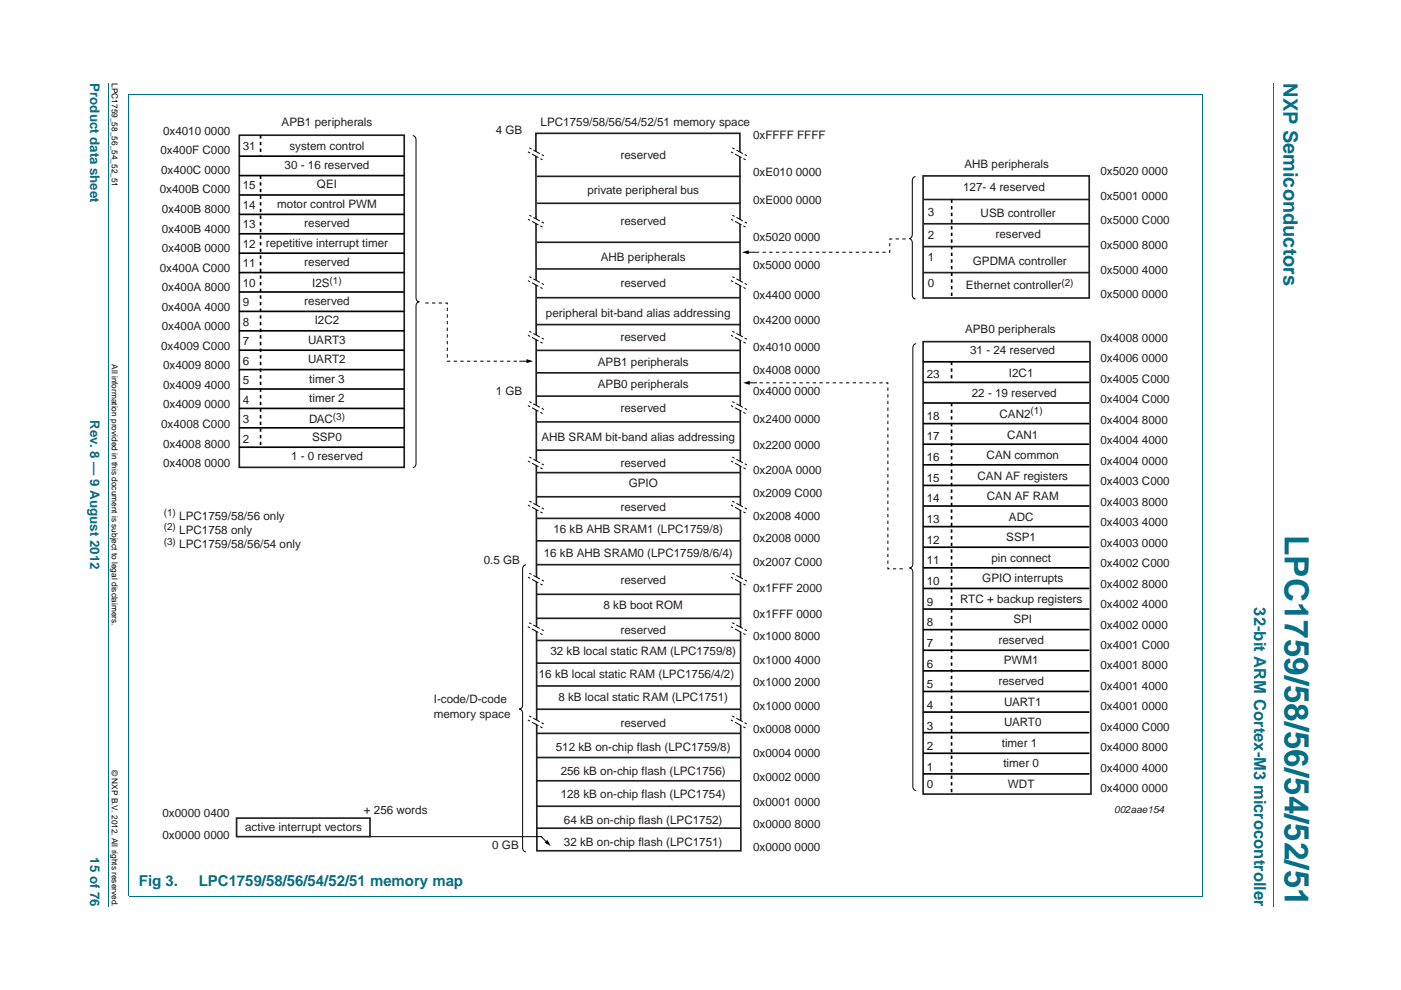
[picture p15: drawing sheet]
<svg xmlns="http://www.w3.org/2000/svg" width="297mm" height="210mm" viewBox="0 0 297 210" stroke-linecap="round" stroke-linejoin="round" font-family="sans-serif">
<defs><g id="words">
<text font-size="7" fill="#00718a" x="272.4" y="113.5" transform="rotate(90 272.4 113.5)">LPC1759/58/56/54/52/51</text>
<text font-size="4.2" fill="#00718a" x="272.2" y="17.7" transform="rotate(90 272.2 17.7)">NXP Semiconductors</text>
<text font-size="3.5" fill="#00718a" x="265.9" y="128.8" transform="rotate(90 265.9 128.8)">32-bit ARM Cortex-M3 microcontroller</text>
<g font-size="3.2" fill="#00718a">
<text x="29.4" y="188">Fig 3.</text>
<text x="42.1" y="188">LPC1759/58/56/54/52/51 memory map</text>
</g>
<g font-size="2.8" fill="#00718a">
<text x="19.1" y="17.7" transform="rotate(90 19.1 17.7)">Product data sheet</text>
<text x="19.1" y="89.2" transform="rotate(90 19.1 89.2)">Rev. 8 — 9 August 2012</text>
<text x="19.1" y="181.8" transform="rotate(90 19.1 181.8)">15 of 76</text>
</g>
<g font-size="2.5" fill="#231f20">
<text x="34.6" y="28.6">0x4010 0000</text>
<text x="59.7" y="26.7">APB1 peripherals</text>
<text x="105.1" y="28.5">4 GB</text>
<text x="114.6" y="26.7">LPC1759/58/56/54/52/51 memory space</text>
<text x="159.7" y="29.5">0xFFFF FFFF</text>
<text x="34" y="32.7">0x400F C000</text>
<text x="51.5" y="31.7">31</text>
<text x="60.3" y="35.9">30 - 16 reserved</text>
<text x="61.4" y="31.7">system control</text>
<text x="131.6" y="33.7">reserved</text>
<text x="204.5" y="35.6">AHB peripherals</text>
<text x="33.9" y="41">0x400B C000</text>
<text x="34.2" y="36.9">0x400C 0000</text>
<text x="51.5" y="40.1">15</text>
<text x="67.2" y="40">QEI</text>
<text x="124.5" y="41.2">private peripheral bus</text>
<text x="159.7" y="37.4">0xE010 0000</text>
<text x="204.2" y="40.5">127- 4 reserved</text>
<text x="233.3" y="37.1">0x5020 0000</text>
<text x="34.3" y="45.2">0x400B 8000</text>
<text x="51.5" y="44.3">14</text>
<text x="58.8" y="44.1">motor control PWM</text>
<text x="131.6" y="47.8">reserved</text>
<text x="159.7" y="43.3">0xE000 0000</text>
<text x="196.7" y="45.7">3</text>
<text x="207.9" y="46.1">USB controller</text>
<text x="233.3" y="47.6">0x5000 C000</text>
<text x="233.3" y="42.4">0x5001 0000</text>
<text x="34.3" y="53.5">0x400B 0000</text>
<text x="34.3" y="49.3">0x400B 4000</text>
<text x="51.5" y="48.4">13</text>
<text x="51.5" y="52.5">12</text>
<text x="56.4" y="52.3">repetitive interrupt timer</text>
<text x="64.5" y="48.2">reserved</text>
<text x="159.7" y="51.2">0x5020 0000</text>
<text x="196.7" y="50.6">2</text>
<text x="211.1" y="50.5">reserved</text>
<text x="233.3" y="52.8">0x5000 8000</text>
<text x="33.9" y="57.6">0x400A C000</text>
<text x="51.5" y="56.7">11</text>
<text x="64.5" y="56.4">reserved</text>
<text x="127.4" y="55.4">AHB peripherals</text>
<text x="159.7" y="57">0x5000 0000</text>
<text x="196.7" y="55.4">1</text>
<text x="206.3" y="56.3">GPDMA controller</text>
<text x="233.3" y="58.1">0x5000 4000</text>
<text x="34.3" y="65.9">0x400A 4000</text>
<text x="34.3" y="61.8">0x400A 8000</text>
<text x="51.5" y="65">9</text>
<text x="51.5" y="60.8">10</text>
<text x="64.5" y="64.7">reserved</text>
<text x="66.2" y="60.9">I2S</text>
<text x="131.6" y="60.9">reserved</text>
<text x="159.7" y="63.4">0x4400 0000</text>
<text x="196.7" y="60.9">0</text>
<text x="204.8" y="61.4">Ethernet controller</text>
<text x="233.3" y="63.3">0x5000 0000</text>
<text x="34.3" y="70.1">0x400A 0000</text>
<text x="51.5" y="69.1">8</text>
<text x="66.7" y="68.8">I2C2</text>
<text x="115.8" y="67.1">peripheral bit-band alias addressing</text>
<text x="159.7" y="68.7">0x4200 0000</text>
<text x="204.6" y="70.5">APB0 peripherals</text>
<text x="34.2" y="74.2">0x4009 C000</text>
<text x="51.5" y="77.4">6</text>
<text x="51.5" y="73.2">7</text>
<text x="65.4" y="77">UART2</text>
<text x="65.4" y="72.9">UART3</text>
<text x="126.8" y="77.6">APB1 peripherals</text>
<text x="131.6" y="72.3">reserved</text>
<text x="159.7" y="74.5">0x4010 0000</text>
<text x="205.7" y="75.1">31 - 24 reserved</text>
<text x="233.3" y="76.8">0x4006 0000</text>
<text x="233.3" y="72.5">0x4008 0000</text>
<text x="34.6" y="82.5">0x4009 4000</text>
<text x="34.6" y="78.3">0x4009 8000</text>
<text x="51.5" y="81.5">5</text>
<text x="65.6" y="81.1">timer 3</text>
<text x="105.1" y="83.7">1 GB</text>
<text x="126.8" y="82.4">APB0 peripherals</text>
<text x="159.7" y="83.8">0x4000 0000</text>
<text x="159.7" y="79.3">0x4008 0000</text>
<text x="196.5" y="80.2">23</text>
<text x="213.9" y="79.9">I2C1</text>
<text x="233.3" y="81.2">0x4005 C000</text>
<text x="34.6" y="86.6">0x4009 0000</text>
<text x="51.5" y="89.8">3</text>
<text x="51.5" y="85.7">4</text>
<text x="65.5" y="89.7">DAC</text>
<text x="65.6" y="85.3">timer 2</text>
<text x="131.6" y="87.3">reserved</text>
<text x="159.7" y="89.7">0x2400 0000</text>
<text x="196.5" y="89">18</text>
<text x="206" y="84.3">22 - 19 reserved</text>
<text x="211.9" y="88.7">CAN2</text>
<text x="233.3" y="89.9">0x4004 8000</text>
<text x="233.3" y="85.5">0x4004 C000</text>
<text x="34.2" y="90.8">0x4008 C000</text>
<text x="34.6" y="94.9">0x4008 8000</text>
<text x="51.5" y="93.9">2</text>
<text x="66.2" y="93.5">SSP0</text>
<text x="114.8" y="93.5">AHB SRAM bit-band alias addressing</text>
<text x="159.7" y="95.1">0x2200 0000</text>
<text x="196.5" y="93.4">17</text>
<text x="213.6" y="93">CAN1</text>
<text x="233.3" y="94.2">0x4004 4000</text>
<text x="34.6" y="99.1">0x4008 0000</text>
<text x="61.7" y="97.6">1 - 0 reserved</text>
<text x="131.6" y="99">reserved</text>
<text x="159.7" y="100.6">0x200A 0000</text>
<text x="196.5" y="97.8">16</text>
<text x="207.3" y="101.7">CAN AF registers</text>
<text x="209.2" y="97.4">CAN common</text>
<text x="233.3" y="98.6">0x4004 0000</text>
<text x="133.3" y="103.4">GPIO</text>
<text x="159.7" y="105.4">0x2009 C000</text>
<text x="196.5" y="106.5">14</text>
<text x="196.5" y="102.2">15</text>
<text x="209.2" y="106.1">CAN AF RAM</text>
<text x="233.3" y="107.2">0x4003 8000</text>
<text x="233.3" y="102.9">0x4003 C000</text>
<text x="38" y="110.3">LPC1759/58/56 only</text>
<text x="38" y="113.3">LPC1758 only</text>
<text x="117.3" y="113">16 kB AHB SRAM1 (LPC1759/8)</text>
<text x="131.6" y="108.5">reserved</text>
<text x="159.7" y="110.3">0x2008 4000</text>
<text x="196.5" y="110.9">13</text>
<text x="213.9" y="110.4">ADC</text>
<text x="233.3" y="111.6">0x4003 4000</text>
<text x="38" y="116.3">LPC1759/58/56/54 only</text>
<text x="102.5" y="119.6">0.5 GB</text>
<text x="115.3" y="118.1">16 kB AHB SRAM0 (LPC1759/8/6/4)</text>
<text x="159.7" y="120">0x2007 C000</text>
<text x="159.7" y="114.9">0x2008 0000</text>
<text x="196.5" y="119.7">11</text>
<text x="196.5" y="115.3">12</text>
<text x="210.2" y="119.2">pin connect</text>
<text x="213.4" y="114.8">SSP1</text>
<text x="233.3" y="115.9">0x4003 0000</text>
<text x="131.6" y="124">reserved</text>
<text x="159.7" y="125.6">0x1FFF 2000</text>
<text x="196.5" y="124.1">10</text>
<text x="208.3" y="123.5">GPIO interrupts</text>
<text x="233.3" y="124.6">0x4002 8000</text>
<text x="233.3" y="120.3">0x4002 C000</text>
<text x="128" y="129.1">8 kB boot ROM</text>
<text x="159.7" y="131.1">0x1FFF 0000</text>
<text x="196.5" y="128.5">9</text>
<text x="203.6" y="127.9">RTC + backup registers</text>
<text x="233.3" y="129">0x4002 4000</text>
<text x="131.6" y="134.4">reserved</text>
<text x="159.7" y="135.8">0x1000 8000</text>
<text x="196.5" y="137.2">7</text>
<text x="196.5" y="132.8">8</text>
<text x="211.7" y="136.6">reserved</text>
<text x="214.9" y="132.2">SPI</text>
<text x="233.3" y="133.3">0x4002 0000</text>
<text x="233.3" y="137.7">0x4001 C000</text>
<text x="114.2" y="143.8">16 kB local static RAM (LPC1756/4/2)</text>
<text x="116.7" y="139">32 kB local static RAM (LPC1759/8)</text>
<text x="159.7" y="140.8">0x1000 4000</text>
<text x="196.5" y="141.6">6</text>
<text x="212.8" y="140.9">PWM1</text>
<text x="233.3" y="142">0x4001 8000</text>
<text x="92" y="149.2">I-code/D-code</text>
<text x="118.4" y="148.8">8 kB local static RAM (LPC1751)</text>
<text x="159.7" y="145.6">0x1000 2000</text>
<text x="196.5" y="146">5</text>
<text x="211.7" y="145.3">reserved</text>
<text x="212.9" y="149.7">UART1</text>
<text x="233.3" y="146.3">0x4001 4000</text>
<text x="92" y="152.2">memory space</text>
<text x="131.6" y="154.1">reserved</text>
<text x="159.7" y="155.5">0x0008 0000</text>
<text x="159.7" y="150.5">0x1000 0000</text>
<text x="196.5" y="154.8">3</text>
<text x="196.5" y="150.4">4</text>
<text x="212.9" y="154">UART0</text>
<text x="233.3" y="155">0x4000 C000</text>
<text x="233.3" y="150.7">0x4001 0000</text>
<text x="117.8" y="159.3">512 kB on-chip flash (LPC1759/8)</text>
<text x="159.7" y="160.6">0x0004 0000</text>
<text x="196.5" y="159.1">2</text>
<text x="212.4" y="158.4">timer 1</text>
<text x="233.3" y="159.4">0x4000 8000</text>
<text x="118.9" y="164.4">256 kB on-chip flash (LPC1756)</text>
<text x="159.7" y="165.6">0x0002 0000</text>
<text x="196.5" y="167.2">0</text>
<text x="196.5" y="163.5">1</text>
<text x="212.7" y="162.8">timer 0</text>
<text x="213.7" y="167.1">WDT</text>
<text x="233.3" y="163.7">0x4000 4000</text>
<text x="34.4" y="173.4">0x0000 0400</text>
<text x="77.1" y="172.7">+ 256 words</text>
<text x="118.9" y="169.3">128 kB on-chip flash (LPC1754)</text>
<text x="159.7" y="171">0x0001 0000</text>
<text x="233.3" y="168.1">0x4000 0000</text>
<text x="34.4" y="178">0x0000 0000</text>
<text x="52" y="176.2">active interrupt vectors</text>
<text x="119.6" y="179.4">32 kB on-chip flash (LPC1751)</text>
<text x="119.6" y="174.7">64 kB on-chip flash (LPC1752)</text>
<text x="159.7" y="175.6">0x0000 8000</text>
<text x="104.4" y="180">0 GB</text>
<text x="159.7" y="180.6">0x0000 0000</text>
</g>
<g font-size="2.1" fill="#231f20">
<text x="69.9" y="60.2">(1)</text>
<text x="225" y="60.6">(2)</text>
<text x="70.6" y="89">(3)</text>
<text x="218.5" y="87.9">(1)</text>
<text x="34.7" y="109.5">(1)</text>
<text x="34.7" y="112.5">(2)</text>
<text x="34.7" y="115.5">(3)</text>
<text x="236.2" y="172.4">002aae154</text>
</g>
<g font-size="1.8">
<text x="23.7" y="17.7" transform="rotate(90 23.7 17.7)">LPC1759_58_56_54_52_51</text>
<text x="23.7" y="77.2" transform="rotate(90 23.7 77.2)">All information provided in this document is subject to legal disclaimers.</text>
<text x="23.7" y="163.3" transform="rotate(90 23.7 163.3)">© NXP B.V. 2012. All rights reserved.</text>
</g>
</g></defs>
<path d="M23.1 17.7v174.6M270 17.7v174.6M27.3 20h227.6M27.3 20.1v169.9M254.9 20.1v169.9M27.3 190.1h227.6" fill="none" stroke="#00718a" stroke-width=".21"/>
<path d="M87.5 28.8a.79 .79 0 0 1 .7 .8v33.6a.79 .79 0 0 0 .7 .8 .79 .79 0 0 0-.7 .9v33.4a.79 .79 0 0 1-.7 .9M194.2 72.9a.79 .79 0 0 0-.7 .9v45.8a.79 .79 0 0 1-.7 .9 .79 .79 0 0 1 .7 .8v45.5a.79 .79 0 0 0 .7 .9M111.5 119.8a.79 .79 0 0 0-.7 .8v28.9a.79 .79 0 0 1-.7 .9 .79 .79 0 0 1 .7 .8v28.6a.79 .79 0 0 0 .7 .9" fill="none" stroke="#000" stroke-width=".21"/>
<path d="M50.7 28.7h35v70.4h-35z" fill="none" stroke="#231f20" stroke-width=".35"/>
<g fill="none" stroke="#000" stroke-width=".35">
<path d="M50.7 33.1h35M50.7 37.2h35M50.7 57.8h35M50.7 53.7h35M50.7 49.6h35M50.7 45.5h35M50.7 41.4h35M50.7 74.3h35M50.7 70.2h35M50.7 66h35M50.7 61.9h35M50.7 78.4h35"/>
<path d="M50.7 94.9h35M50.7 90.7h35M50.7 86.6h35M50.7 82.5h35"/>
</g>
<g fill="#231f20" stroke="#000" stroke-width=".35" stroke-dasharray=".7" stroke-linecap="butt">
<path d="M55.2 37.2v57.3z"/>
<path d="M55.2 28.7v4.4z"/>
</g>
<g fill="none" stroke="#231f20" stroke-width=".35">
<path d="M113.6 28.3h43.3l.2 152.2h-43.3zM113.8 37.4h43.3M113.8 57h43.3M113.8 51.4h43.3M113.8 43.1h43.3M113.8 68.8h43.3M113.8 79.1h43.3M113.8 74.3h43.3M113.8 63.1h43.3M195.7 72.5h35.4l.2 95.9h-35.6zM113.8 95.5h43.3M113.8 84h43.3"/>
<path d="M113.8 89.5h43.3M113.8 114.7h43.3M113.8 109.9h43.3M113.8 119.8h43.3M113.8 135.8h43.3M113.8 131.1h43.3M113.8 126.1h43.3M113.8 140.7h43.3M113.8 145.5h43.3M113.8 150.4h43.3M113.8 155.5h43.3M113.8 175.7h43.3"/>
<path d="M113.8 171h43.3M113.8 165.6h43.3M113.8 160.7h43.3"/>
</g>
<path d="M90.2 64.3h4.6v12.3h15.4M191.4 120.7h-3.2v-39.5h-27.8" fill="none" stroke="#000" stroke-width=".21" stroke-dasharray=".7" stroke-linecap="butt"/>
<g fill="none" stroke="#000" stroke-width=".35">
<path d="M195.7 76.7h35.3M195.7 98.6h35.3M195.7 89.8h35.3M195.7 85.5h35.3M195.7 81.1h35.3M195.7 94.2h35.3M195.7 111.7h35.3M195.7 107.3h35.3M195.7 103h35.3M195.7 116.1h35.3M195.7 137.9h35.3M195.7 133.6h35.3"/>
<path d="M195.7 124.8h35.3M195.7 120.4h35.3M195.7 129.2h35.3M195.7 159.8h35.3M195.7 155.4h35.3M195.7 151h35.3M195.7 146.7h35.3M195.7 142.3h35.3M195.7 164.1h35.3"/>
</g>
<g fill="#231f20" stroke="#000" stroke-width=".35" stroke-dasharray=".7" stroke-linecap="butt">
<path d="M201.7 85.5v83.1z"/>
<path d="M201.7 76.7v4.4z"/>
</g>
<path d="M78.4 177.5h36.4" fill="none" stroke="#000" stroke-width=".21"/>
<path d="M50.2 173.5h28.2v4h-28.2z" fill="none" stroke="#231f20" stroke-width=".35"/>
<path d="M112.2 132.1l3.1 1.7-.3 .8-3.1-1.7z" fill="#fff"/>
<path d="M115 134.6l-3.1-1.7M115.3 133.8l-3.1-1.7" fill="none" stroke="#000" stroke-width=".21" stroke-dasharray=".5 .5 1.6 .5 .5" stroke-linecap="butt"/>
<path d="M155.2 132.1l3.1 1.7-.2 .8-3.1-1.7z" fill="#fff"/>
<path d="M158.1 134.6l-3.1-1.7M158.3 133.8l-3.1-1.7" fill="none" stroke="#000" stroke-width=".21" stroke-dasharray=".5 .5 1.6 .5 .5" stroke-linecap="butt"/>
<path d="M112.2 151.9l3.1 1.6-.3 .9-3.1-1.7z" fill="#fff"/>
<path d="M115 154.4l-3.1-1.7M115.3 153.5l-3.1-1.6" fill="none" stroke="#000" stroke-width=".21" stroke-dasharray=".5 .5 1.6 .5 .5" stroke-linecap="butt"/>
<path d="M155.2 151.9l3.1 1.6-.2 .9-3.1-1.7z" fill="#fff"/>
<path d="M158.1 154.4l-3.1-1.7M158.3 153.5l-3.1-1.6" fill="none" stroke="#000" stroke-width=".21" stroke-dasharray=".5 .5 1.6 .5 .5" stroke-linecap="butt"/>
<path d="M112.2 121.6l3.1 1.7-.3 .8-3.1-1.7z" fill="#fff"/>
<path d="M115 124.1l-3.1-1.7M115.3 123.3l-3.1-1.7" fill="none" stroke="#000" stroke-width=".21" stroke-dasharray=".5 .5 1.6 .5 .5" stroke-linecap="butt"/>
<path d="M155.3 121.6l3.1 1.7-.3 .8-3.1-1.7z" fill="#fff"/>
<path d="M158.1 124.1l-3.1-1.7M158.4 123.3l-3.1-1.7" fill="none" stroke="#000" stroke-width=".21" stroke-dasharray=".5 .5 1.6 .5 .5" stroke-linecap="butt"/>
<path d="M112.2 96.9l3.1 1.7-.3 .9-3.1-1.7z" fill="#fff"/>
<path d="M115 99.5l-3.1-1.7M115.3 98.6l-3.1-1.7" fill="none" stroke="#000" stroke-width=".21" stroke-dasharray=".5 .5 1.6 .5 .5" stroke-linecap="butt"/>
<path d="M155.3 96.9l3.1 1.7-.3 .9-3.1-1.7z" fill="#fff"/>
<path d="M158.1 99.5l-3.1-1.7M158.4 98.6l-3.1-1.7" fill="none" stroke="#000" stroke-width=".21" stroke-dasharray=".5 .5 1.6 .5 .5" stroke-linecap="butt"/>
<path d="M112.2 106.3l3.1 1.7-.3 .8-3.1-1.7z" fill="#fff"/>
<path d="M115 108.8l-3.1-1.7M115.3 108l-3.1-1.7" fill="none" stroke="#000" stroke-width=".21" stroke-dasharray=".5 .5 1.6 .5 .5" stroke-linecap="butt"/>
<path d="M155.3 106.3l3.1 1.7-.3 .8-3.1-1.7z" fill="#fff"/>
<path d="M158.1 108.8l-3.1-1.7M158.4 108l-3.1-1.7" fill="none" stroke="#000" stroke-width=".21" stroke-dasharray=".5 .5 1.6 .5 .5" stroke-linecap="butt"/>
<path d="M112.2 85.2l3.1 1.7-.3 .8-3.1-1.7z" fill="#fff"/>
<path d="M115 87.7l-3.1-1.7M115.3 86.9l-3.1-1.7" fill="none" stroke="#000" stroke-width=".21" stroke-dasharray=".5 .5 1.6 .5 .5" stroke-linecap="butt"/>
<path d="M155.3 85.2l3.1 1.7-.3 .8-3.1-1.7z" fill="#fff"/>
<path d="M158.1 87.7l-3.1-1.7M158.4 86.9l-3.1-1.7" fill="none" stroke="#000" stroke-width=".21" stroke-dasharray=".5 .5 1.6 .5 .5" stroke-linecap="butt"/>
<path d="M112.2 70.3l3.1 1.6-.3 .9-3.1-1.7z" fill="#fff"/>
<path d="M115 72.8l-3.1-1.7M115.3 71.9l-3.1-1.6" fill="none" stroke="#000" stroke-width=".21" stroke-dasharray=".5 .5 1.6 .5 .5" stroke-linecap="butt"/>
<path d="M155.3 70.3l3.1 1.6-.3 .9-3.1-1.7z" fill="#fff"/>
<path d="M158.1 72.8l-3.1-1.7M158.4 71.9l-3.1-1.6" fill="none" stroke="#000" stroke-width=".21" stroke-dasharray=".5 .5 1.6 .5 .5" stroke-linecap="butt"/>
<path d="M112.2 58.7l3.1 1.7-.3 .8-3.1-1.7z" fill="#fff"/>
<path d="M115 61.2l-3.1-1.7M115.3 60.4l-3.1-1.7" fill="none" stroke="#000" stroke-width=".21" stroke-dasharray=".5 .5 1.6 .5 .5" stroke-linecap="butt"/>
<path d="M155.3 58.7l3.1 1.7-.3 .8-3.1-1.7z" fill="#fff"/>
<path d="M158.1 61.2l-3.1-1.7M158.4 60.4l-3.1-1.7" fill="none" stroke="#000" stroke-width=".21" stroke-dasharray=".5 .5 1.6 .5 .5" stroke-linecap="butt"/>
<path d="M112.2 45.6l3.1 1.7-.3 .9-3.1-1.7z" fill="#fff"/>
<path d="M115 48.2l-3.1-1.7M115.3 47.3l-3.1-1.7" fill="none" stroke="#000" stroke-width=".21" stroke-dasharray=".5 .5 1.6 .5 .5" stroke-linecap="butt"/>
<path d="M155.3 45.6l3.1 1.7-.3 .9-3.1-1.7z" fill="#fff"/>
<path d="M158.1 48.2l-3.1-1.7M158.4 47.3l-3.1-1.7" fill="none" stroke="#000" stroke-width=".21" stroke-dasharray=".5 .5 1.6 .5 .5" stroke-linecap="butt"/>
<path d="M112.2 31.4l3.1 1.7-.3 .8-3.1-1.7z" fill="#fff"/>
<path d="M115 33.9l-3.1-1.7M115.3 33.1l-3.1-1.7" fill="none" stroke="#000" stroke-width=".21" stroke-dasharray=".5 .5 1.6 .5 .5" stroke-linecap="butt"/>
<path d="M155.3 31.4l3.1 1.7-.3 .8-3.1-1.7z" fill="#fff"/>
<path d="M158.1 33.9l-3.1-1.7M158.4 33.1l-3.1-1.7" fill="none" stroke="#000" stroke-width=".21" stroke-dasharray=".5 .5 1.6 .5 .5" stroke-linecap="butt"/>
<path d="M194.1 37.5a.79 .79 0 0 0-.7 .8v11.5a.79 .79 0 0 1-.7 .8 .79 .79 0 0 1 .7 .9v11.1a.79 .79 0 0 0 .7 .8M158.5 53.5h1.7M110.2 76.6h1.7M158.7 81.2h1.7M114.8 177.5l1.2 1.2" fill="none" stroke="#000" stroke-width=".21"/>
<path d="M157.3 53.5l1.4-.4v.8zM111.6 76.2l1.4 .4-1.4 .4zM157.6 81.2l1.4-.4v.8zM116.1 178.1l.6 1.3-1.2-.7z" fill="#000"/>
<path d="M195.7 37.3h35.2v25.9h-35.2zM195.7 57.8h35.2M195.7 52.3h35.2M195.7 47.5h35.2M195.9 42.3h35.2M113.8 100.2h43.3M113.8 105.4h43.3" fill="none" stroke="#231f20" stroke-width=".35"/>
<path d="M201.8 42.3v20.9z" fill="#231f20" stroke="#000" stroke-width=".35" stroke-dasharray=".7" stroke-linecap="butt"/>
<path d="M192 50.7h-3.3v2.8h-28.5" fill="none" stroke="#000" stroke-width=".21" stroke-dasharray=".7" stroke-linecap="butt"/>
<use href="#words"/>
</svg>
